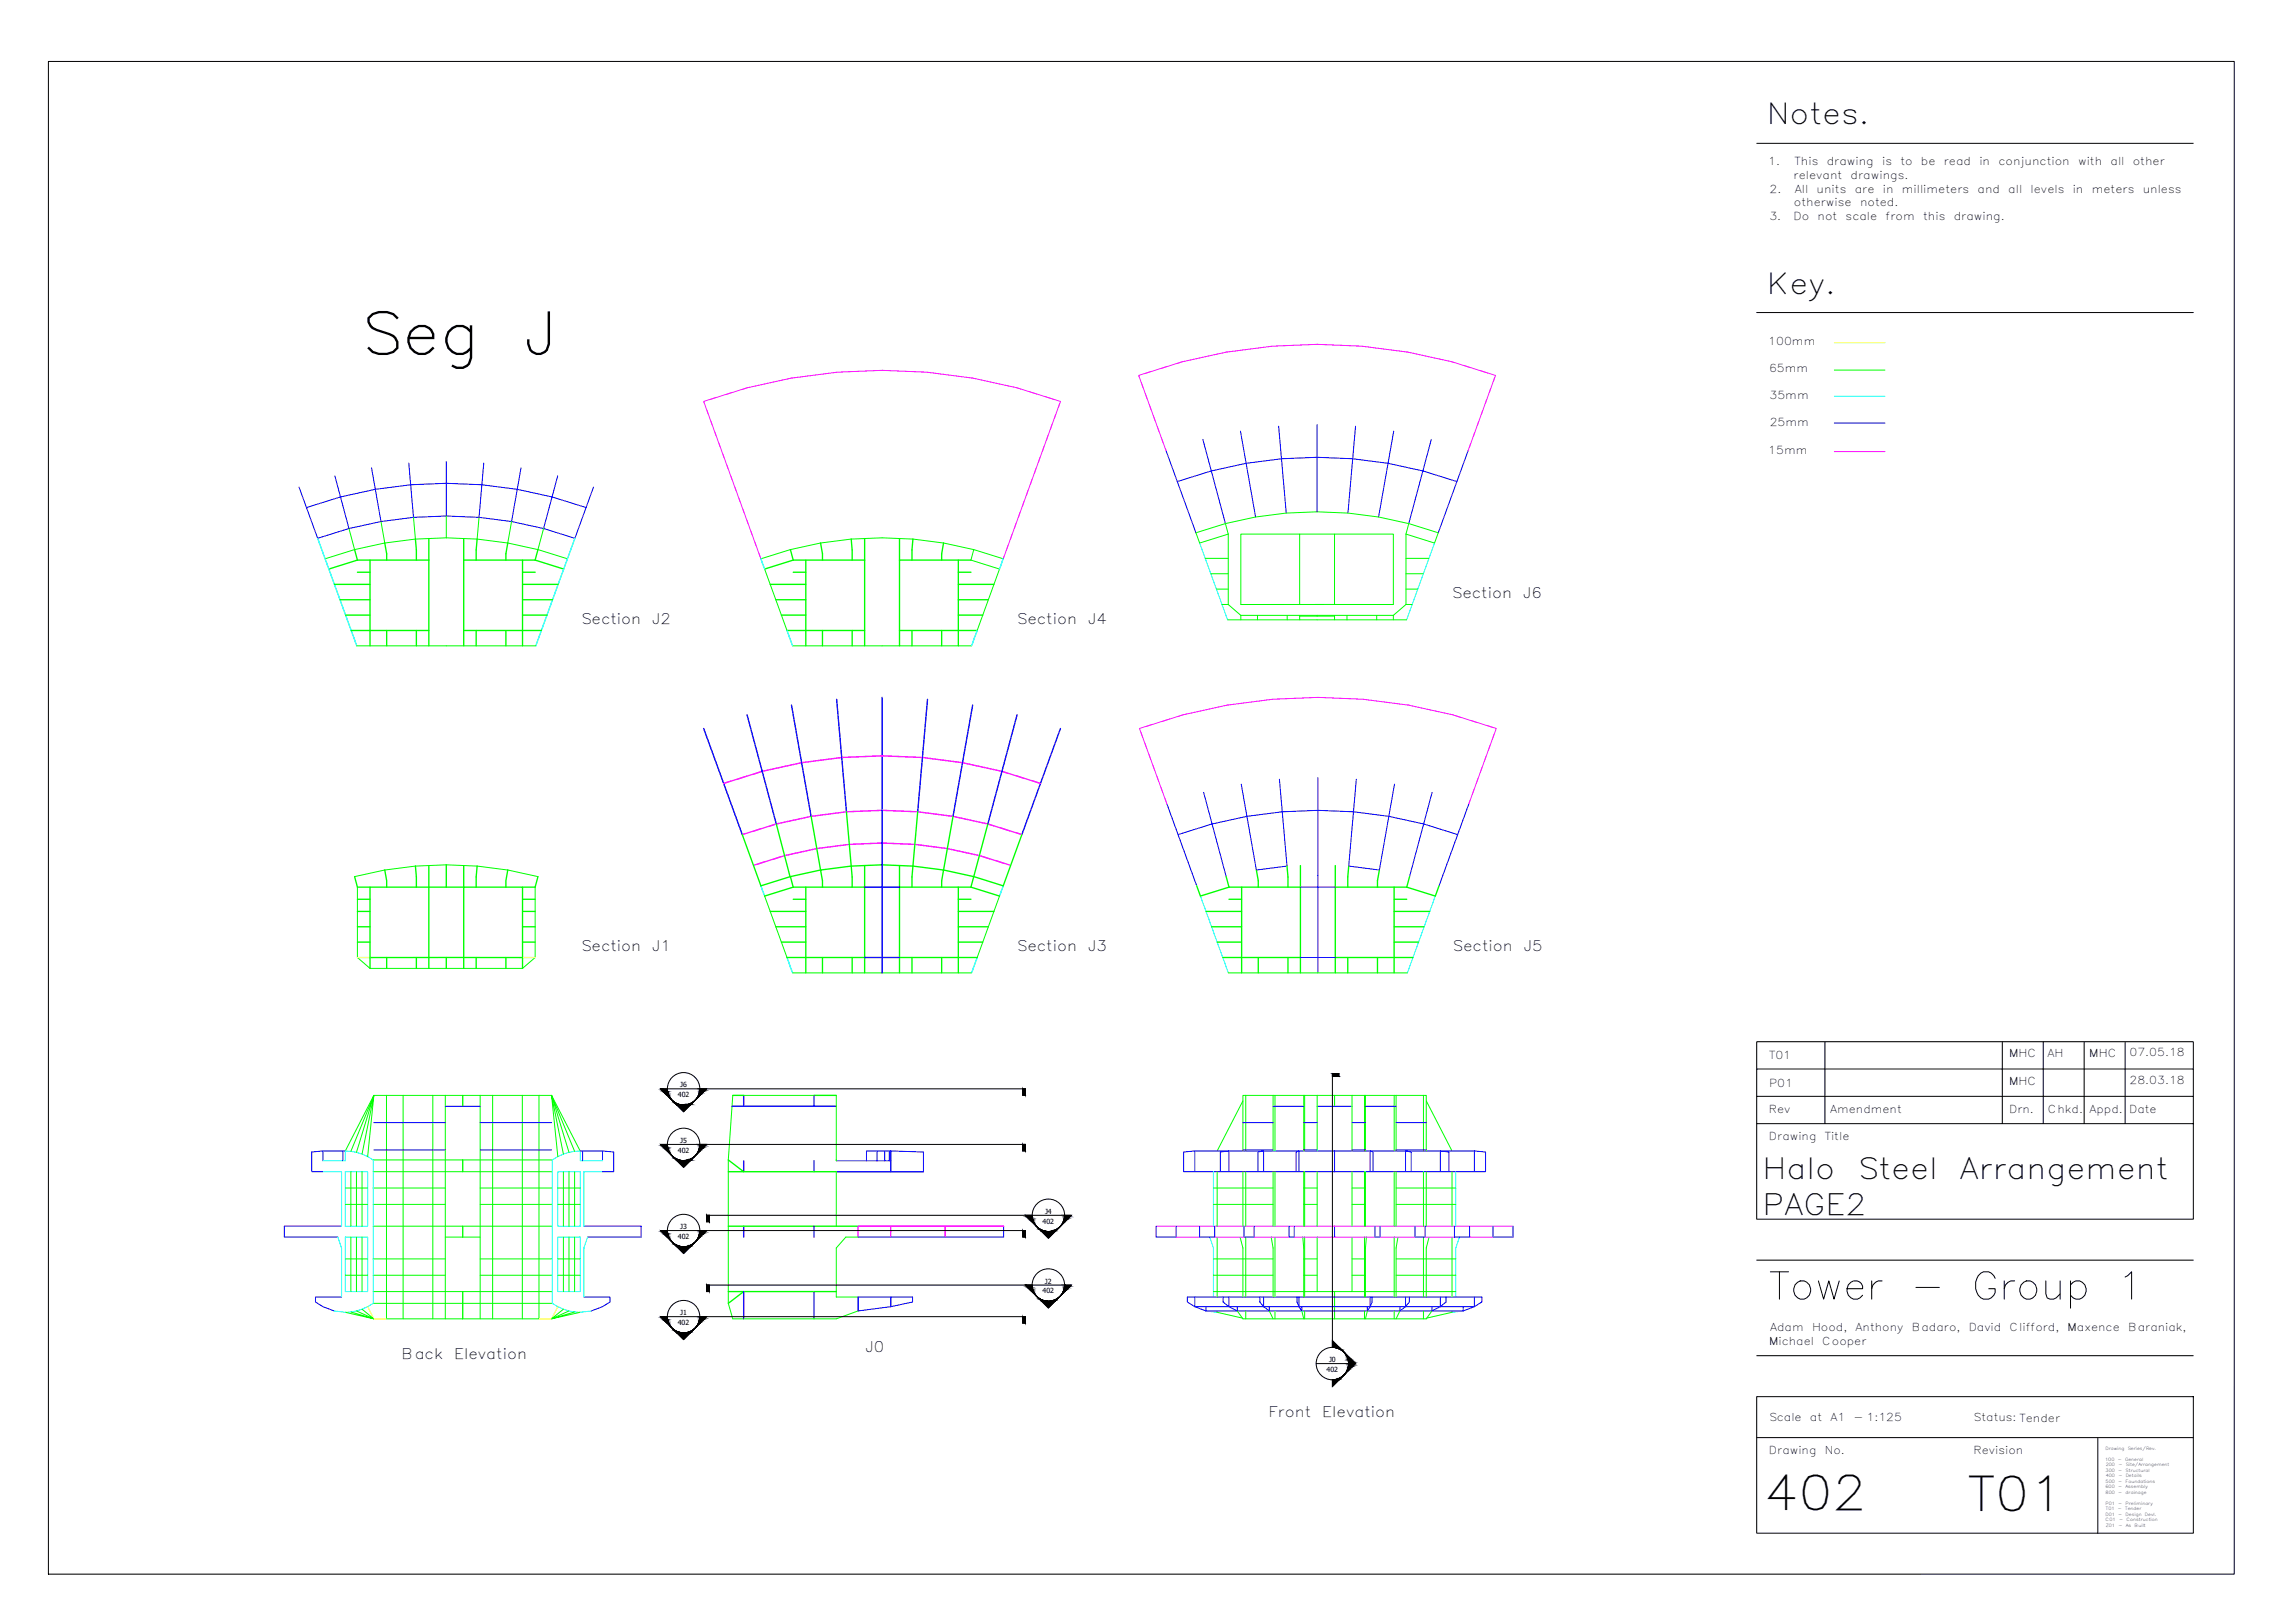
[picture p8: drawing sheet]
<svg xmlns="http://www.w3.org/2000/svg" width="841mm" height="594mm" viewBox="0 0 841 594" stroke-linecap="round" stroke-linejoin="round" font-family="sans-serif">
<defs><g id="words">
<g font-size="21.5">
<text x="131.9" y="129.9">Seg</text>
<text x="191.9" y="129.9">J</text>
</g>
<text font-size="19.4" x="647.7" y="480.5">Tower - Group 1</text>
<g font-size="17.5">
<text x="646.5" y="553.2">402</text>
<text x="721.1" y="553.4">T01</text>
</g>
<g font-size="10.8">
<text x="645.9" y="431.7">Halo</text>
<text x="680.6" y="431.7">Steel</text>
<text x="718.2" y="431.7">Arrangement</text>
<text x="645.9" y="445">PAGE2</text>
</g>
<g font-size="10.7">
<text x="647.4" y="45.5">Notes.</text>
<text x="647.4" y="107.5">Key.</text>
</g>
<g font-size="5.4">
<text x="532.1" y="219.1">Section</text>
<text x="558.1" y="219.1">J6</text>
<text x="212.9" y="228.7">Section</text>
<text x="239" y="228.7">J2</text>
<text x="372.6" y="228.7">Section</text>
<text x="398.7" y="228.7">J4</text>
<text x="212.9" y="348.4">Section</text>
<text x="239" y="348.4">J1</text>
<text x="372.6" y="348.4">Section</text>
<text x="398.7" y="348.4">J3</text>
<text x="532.3" y="348.4">Section</text>
<text x="558.4" y="348.4">J5</text>
<text x="147.2" y="497.9">Back</text>
<text x="166.4" y="497.9">Elevation</text>
<text x="317.2" y="495.1">J0</text>
<text x="464.9" y="518.8">Front</text>
<text x="484.6" y="518.8">Elevation</text>
</g>
<g font-size="4">
<text x="648" y="60.5">1.</text>
<text x="657.2" y="65.6">relevant</text>
<text x="657.6" y="60.5">This</text>
<text x="669.4" y="60.5">drawing</text>
<text x="678.2" y="65.6">drawings.</text>
<text x="689.7" y="60.5">is</text>
<text x="696.4" y="60.5">to</text>
<text x="703.9" y="60.5">be</text>
<text x="712.3" y="60.5">read</text>
<text x="725.4" y="60.5">in</text>
<text x="732.3" y="60.5">conjunction</text>
<text x="761.5" y="60.5">with</text>
<text x="773.4" y="60.5">all</text>
<text x="781.6" y="60.5">other</text>
<text x="648.5" y="70.6">2.</text>
<text x="657.7" y="70.6">All</text>
<text x="665.7" y="70.6">units</text>
<text x="679.7" y="70.6">are</text>
<text x="689.9" y="70.6">in</text>
<text x="696.9" y="70.6">millimeters</text>
<text x="724.7" y="70.6">and</text>
<text x="736" y="70.6">all</text>
<text x="744.1" y="70.6">levels</text>
<text x="759.6" y="70.6">in</text>
<text x="766.5" y="70.6">meters</text>
<text x="785.2" y="70.6">unless</text>
<text x="657.4" y="75.6">otherwise</text>
<text x="681.6" y="75.6">noted.</text>
<text x="648.4" y="80.7">3.</text>
<text x="657.2" y="80.7">Do</text>
<text x="666.1" y="80.7">not</text>
<text x="676.3" y="80.7">scale</text>
<text x="691" y="80.7">from</text>
<text x="704.8" y="80.7">this</text>
<text x="716" y="80.7">drawing.</text>
<text x="648" y="126.2">100mm</text>
<text x="648.3" y="136.2">65mm</text>
<text x="648.5" y="146.2">35mm</text>
<text x="648.5" y="156.2">25mm</text>
<text x="648" y="166.2">15mm</text>
<text x="648.3" y="388">T01</text>
<text x="736.2" y="387.3">MHC</text>
<text x="750.3" y="387.2">AH</text>
<text x="765.6" y="387">MHC</text>
<text x="780.4" y="386.9">07.05.18</text>
<text x="648.3" y="398">P01</text>
<text x="736.2" y="397.3">MHC</text>
<text x="780.4" y="396.9">28.03.18</text>
<text x="648.3" y="407.6">Rev</text>
<text x="670.7" y="407.6">Amendment</text>
<text x="736.3" y="407.6">Drn.</text>
<text x="750.4" y="407.6">Chkd.</text>
<text x="765.7" y="407.6">Appd.</text>
<text x="780.3" y="407.6">Date</text>
<text x="648.3" y="417.6">Drawing</text>
<text x="668.7" y="417.6">Title</text>
<text x="648.7" y="487.6">Adam</text>
<text x="664" y="487.6">Hood,</text>
<text x="680" y="487.6">Anthony</text>
<text x="700.6" y="487.6">Badaro,</text>
<text x="721.4" y="487.6">David</text>
<text x="736.4" y="487.6">Clifford,</text>
<text x="757.7" y="487.6">Maxence</text>
<text x="779.8" y="487.6">Baraniak,</text>
<text x="648.3" y="492.6">Michael</text>
<text x="667.8" y="492.6">Cooper</text>
<text x="648.3" y="520.5">Scale</text>
<text x="663.3" y="520.5">at</text>
<text x="670.7" y="520.5">A1</text>
<text x="679.2" y="520.5">- 1:125</text>
<text x="723.3" y="520.5">Status: Tender</text>
<text x="648.3" y="532.6">Drawing</text>
<text x="668.7" y="532.6">No.</text>
<text x="723.3" y="532.6">Revision</text>
</g>
<g font-size="2.6">
<text x="248.4" y="401.9">402</text>
<text x="249.3" y="398.3">J6</text>
<text x="249.3" y="418.6">J5</text>
<text x="248.4" y="422.2">402</text>
<text x="382.1" y="448.2">402</text>
<text x="383" y="444.6">J4</text>
<text x="248.4" y="453.8">402</text>
<text x="249.3" y="450.2">J3</text>
<text x="382.1" y="473.7">402</text>
<text x="382.9" y="470.1">J2</text>
<text x="248.4" y="485.3">402</text>
<text x="249.3" y="481.7">J1</text>
<text x="486.2" y="502.5">402</text>
<text x="487" y="498.9">J0</text>
</g>
<g font-size="1.6">
<text x="771.6" y="530.9">Drawing</text>
<text x="779.7" y="530.9">Series/Rev.</text>
<text x="771.5" y="534.9">100</text>
<text x="771.6" y="539.1">300</text>
<text x="771.7" y="537.1">200</text>
<text x="776.1" y="534.9">-</text>
<text x="776.3" y="539.1">-</text>
<text x="776.3" y="537.1">-</text>
<text x="778.8" y="534.9">General</text>
<text x="779" y="539.1">Structural</text>
<text x="779" y="537.1">Site/Arrangement</text>
<text x="771.6" y="545.2">600</text>
<text x="771.6" y="543.2">500</text>
<text x="771.6" y="541.1">400</text>
<text x="776.2" y="545.2">-</text>
<text x="776.3" y="543.2">-</text>
<text x="776.3" y="541.1">-</text>
<text x="778.9" y="545.2">Assembly</text>
<text x="779" y="543.2">Foundations</text>
<text x="779" y="541.1">Details</text>
<text x="771.6" y="551.2">P01</text>
<text x="771.6" y="547.2">800</text>
<text x="776.3" y="551.2">-</text>
<text x="776.3" y="547.2">-</text>
<text x="779" y="551.2">Preliminary</text>
<text x="779" y="547.2">drainage</text>
<text x="771.6" y="555.2">D01</text>
<text x="771.6" y="557.2">C01</text>
<text x="771.7" y="553.2">T01</text>
<text x="776.1" y="553.2">-</text>
<text x="776.3" y="555.2">-</text>
<text x="776.6" y="557.2">-</text>
<text x="778.8" y="553.2">Tender</text>
<text x="779" y="555.2">Design</text>
<text x="779.2" y="557.2">Construction</text>
<text x="786" y="555.2">Devl.</text>
<text x="771.6" y="559.2">Z01</text>
<text x="776.3" y="559.2">-</text>
<text x="779" y="559.2">As</text>
<text x="782.2" y="559.2">Built</text>
</g>
</g></defs>
<!-- layer: 40mmSteel -->
<g fill="none" stroke="#0f0" stroke-width=".37">
<path d="M672.2 135.5h18.6M127.9 193.6l2 7.7M139.6 191l1.4 7.9M141 198.9l-11.1 2.4M151.5 189.5l.7 7.9M152.2 197.4l-11.2 1.5M163.5 197l-11.3 .4M163.5 197l11.3 .4M163.5 189v8M174.8 197.4l11.3 1.5M175.5 189.5l-.7 7.9M186.1 198.9l11 2.4"/>
<path d="M187.5 191l-1.4 7.9M199.2 193.6l-2.1 7.7M449.1 191.8a132.9 132.9 0 0 1 67.2 0M449.1 191.8l-10.8 3.3 1.3 3.8 10.5-3.3M449.1 191.8l1 3.8M450.1 195.6v25.8l4.6 4M476.3 195.6h12.7M515.2 195.6v25.8l-4.6 4M516.3 191.8l10.8 3.3-1.4 3.8-10.5-3.3M516.3 191.8l-1.1 3.8M129.9 201.3l-10.8 3.4M197.1 201.3l10.8 3.4"/>
<path d="M278.8 204.7a132 132 0 0 1 78-3.4l-1 3.9 10.5 3.2-8.2 22.5M280.2 208.4l8.2 22.5M356.8 201.3l10.8 3.4M441.7 204.5h8.4M443.7 210.1h6.4M445.8 215.8h4.3M515.2 215.8h4.4M515.2 210.1h6.4M515.2 204.5h8.5M130.7 236.5h65.6M290.4 236.5h65.6M449.9 227h65.6"/>
<path d="M450.1 221.4h-2.3M454.7 225.4h55.9M454.7 225.4v1.6M460.8 225.4v1.6M471.7 225.4v1.6M476.3 221.4v-25.8h-21.6v25.8h55.9v-25.8h-21.6v25.8M476.3 225.4v1.6M476.3 225.7h12.7M482.7 225.4v.3M489 225.4v1.6M493.6 225.4v1.6M504.5 225.4v1.6"/>
<path d="M510.6 225.4v1.6M515.2 221.4h2.3M152.2 317.2l11.3-.4 11.3 .4M152.2 317.2l-11.2 1.5-11.1 2.4M174.8 317.2l11.3 1.5 11 2.4M131 324.9v25.8l4.6 4h55.9l4.6-4v-25.8M280.2 328.2l8.2 22.5M366.3 328.2l-8.2 22.5M290.4 356.3h65.6M450.1 356.3h65.6M141.6 401.2v81.8h28M147.7 401.2v81.8"/>
<path d="M158.6 401.2v81.8M163.2 401.2v81.8M169.6 401.2v4M176 401.2v81.8M180.5 401.2v81.8M191.4 401.2v81.8M197.5 401.2v81.8h-27.9M268.5 401.2l-1.6 23.6v52.6l1.6 5.6h38l7.9-2.8M272.5 401.2h25.8M306.5 401.2v24M455.5 403.2l-9.5 18.4M456.5 401.2h-1v20.4"/>
<path d="M456.5 401.2h65.1M456.5 401.2v20.4M466.5 401.2v20.4M467.2 401.2v20.4M477.8 401.2v20.4M478.1 401.2v20.4M482.7 401.2v20.4M489.1 401.2v4M495.5 401.2v20.4M500 401.2v20.4M500.4 401.2v20.4M510.9 401.2v20.4"/>
<path d="M511.6 401.2v20.4M521.6 401.2h1.1v20.4M521.6 401.2v20.4M522.7 403.2l9.4 18.4M126.5 421.6l10.5-20.4h65.1l10.5 20.4M126.5 435.1h8.2M128.6 421.7l8.4-20.5-6.4 20.9M128.6 429.2v19.9M130.6 429.2v19.9M132.7 422.7l4.3-21.5-2.3 22.4M132.7 429.2v19.9M136.8 435.1h26.4"/>
<path d="M136.8 429.2h65.6M136.8 424.8h65.6M169.6 424.8v4.4M176 435.1h26.4M204.4 435.1h8.2M206.5 422.7l-4.4-21.5 2.3 22.4M206.5 429.2v19.9M208.5 429.2v19.9M210.6 421.7l-8.5-20.5 6.4 20.9M210.6 429.2v19.9M306.5 425.2h.1M306.5 429.2v19.9"/>
<path d="M444.7 435.1h21.8M446 429.2v19.9M455.5 429.2v19.9M456.5 429.2v19.9M466.5 429.2v19.9M467.2 429.2v19.9M477.8 435.1h4.9M477.8 429.2v19.9M478.1 429.2v19.9M482.7 429.2v19.9M495.5 435.1h4.9M495.5 429.2v19.9"/>
<path d="M500 429.2v19.9M500.4 429.2v19.9M510.9 429.2v19.9M511.6 435.1h21.9M511.6 429.2v19.9M521.6 429.2v19.9M522.7 429.2v19.9M532.1 429.2v19.9M126.5 441.1h8.2M128.6 453.1v20M130.6 453.1v20M132.7 453.1v20"/>
<path d="M136.8 449.1h65.6M136.8 441.1h26.4M163.2 453.1h12.8M169.6 449.1v4M176 441.1h26.4M204.4 441.1h8.2M206.5 453.1v20M208.5 453.1v20M210.6 453.1v20M314.4 453.1h-4.4l-3.5 4v18h7.9M444.7 441.1h21.8M446 453.1v22"/>
<path d="M454.4 453.1l1.1 4v18M456.5 453.1v22M465.8 453.1l.7 4v18M467.2 453.1v22M477.4 453.1l.4 4v18M477.8 441.1h4.9M478.1 453.1v22M482.7 453.1v20h6.4M495.5 453.1v20h-6.4M495.5 441.1h4.9M500 453.1v22M500.7 453.1l-.3 4v18"/>
<path d="M510.9 453.1v22M511.6 441.1h21.9M512.3 453.1l-.7 4v18M521.6 453.1v22M523.7 453.1l-1 4v18M532.1 453.1v22M126.5 461.1h8.2M126.5 467.1h8.2M132.7 479.5l4.3 3.5-6.4-2.8M136.8 473.1h65.6M136.8 461.1h26.4M136.8 467.1h26.4"/>
<path d="M136.8 477.4h65.6M169.6 473.1v9.9M176 461.1h26.4M176 467.1h26.4M204.4 461.1h8.2M204.4 467.1h8.2M206.5 479.5l-4.4 3.5 6.4-2.8M444.7 473.1h38M444.7 461.1h21.8M444.7 467.1h21.8M477.8 461.1h4.9M477.8 467.1h4.9"/>
<path d="M489.1 473.1v9.9M495.5 473.1h38M495.5 461.1h4.9M495.5 467.1h4.9M511.6 461.1h21.9M511.6 467.1h21.9M128.6 480.5l8.4 2.5-10.5-2.4M210.6 480.5l-8.5 2.5 10.5-2.4M446 480.2v.4l9.3 2.2M453.4 480.2l2.1 2.8h67.2l2-2.8M456.5 480.2v2.8M465.1 480.2l1.4 2.8"/>
<path d="M467.2 480.2v2.8M477.1 480.2l.7 2.8M478.1 480.2v2.8M500 480.2v2.8M501.1 480.2l-.7 2.8M510.9 480.2v2.8M513 480.2l-1.4 2.8M521.6 480.2v2.8M532.1 480.2v.4l-9.2 2.2"/>
</g>
<!-- layer: 15mmSteel -->
<g fill="none" stroke="#00f" stroke-width=".37">
<path d="M454.6 157.9l5.5 31.5M468.6 156.1l2.7 31.8M482.7 155.5v32M496.7 156.1l-2.7 31.8M510.7 157.9l-5.5 31.5M672.2 155h18.6M109.6 178.4l6.8 18.8 11.5-3.6M122.7 174.3l5.2 19.3M136.2 171.4l3.4 19.6M149.8 169.6l1.7 19.9M163.5 169v20M177.3 169.6l-1.8 19.9"/>
<path d="M190.9 171.4l-3.4 19.6M204.4 174.3l-5.2 19.3M217.5 178.4l-6.8 18.8-11.5-3.6M427.3 165.1l11 30M440.8 160.9l8.3 30.9M456.6 169.7l-12.7 2.8-12.5 3.9M456.7 169.7a151.8 151.8 0 0 1 77.2 6.7M524.5 160.9l-8.2 30.9M538 165.1l-10.9 30M112.3 185.9a152 152 0 0 1 102.5 0M139.6 191l-11.7 2.6M151.5 189.5l-11.9 1.5"/>
<path d="M163.5 189l-12 .5M163.5 189l12 .5M175.5 189.5l12 1.5M187.5 191l11.7 2.6M427.6 294.4l10.9 30M441.1 290.2l8.2 30.9M468.9 285.4l2.7 31.8-11.2 1.5-5.5-31.5M482.9 284.8v71.5M497 285.4l-2.7 31.8 11.2 1.5 5.5-31.5M524.8 290.2l-8.3 30.9M538.3 294.4l-11 30M431.7 305.7a152 152 0 0 1 102.5 0"/>
<path d="M476.6 324.9h12.7M476.6 350.7h12.7M137 411.2h26.2M163.2 405.2h12.8M176 411.2h26.1M455.5 411.2h11M466.5 405.2h11.3M477.8 411.2h4.9M482.7 405.2h12.8M495.5 411.2h4.9M500.4 405.2h11.2M511.6 411.2h11.1"/>
<path d="M118.3 425.2v-3.6l-4.1 .3v7.3h4.1M118.3 421.6h8.2M125.6 421.6v3.6M137 421.2h26.2M176 421.2h26.1M212.6 421.6h8.2M213.5 421.6v3.6M220.8 425.2v-3.6l4.1 .3v7.3h-4.1M306.5 425.2h19.9M321.4 421.6v3.6M324.2 421.6v3.6M325.9 421.6v3.6"/>
<path d="M338.4 421.9l-20.9-.3v3.6M338.4 422.1v7.1M437.8 421.6l-4.1 .3v7.3h55.4M437.8 421.6h102.5M437.8 421.6v7.6M447.2 429.2v-7.3l3.1-.3v7.6M455.5 421.2h11M461 429.2v-7.3l2.1-.3v7.6M475 429.2v-7.3l1-.3v7.6M477.8 421.2h4.9M489.1 421.6v7.6M495.5 421.2h4.9"/>
<path d="M502.1 429.2v-7.6l1.1 .3v7.3M511.6 421.2h11.1M515.1 429.2v-7.6l2.1 .3v7.3M527.8 429.2v-7.6l3.1 .3v7.3M540.3 421.6l4.1 .3v7.3h-55.3M540.3 421.6v7.6M125.2 449.1h-21v4h19.6M214 449.1h21v4h-19.7M367.8 449.1v4h-53.4M423.7 449.1v4h7.3v-4M439.6 449.1v4h5.5v-4M455.9 449.1v4h3.7v-4"/>
<path d="M472.4 449.1v4h1.9v-4M489.1 449.1v4M503.9 449.1v4h1.8v-4M518.5 449.1v4h3.8v-4M533 449.1v4h5.5v-4M547.1 449.1v4h7.4v-4M125.2 475.1h-9.6v1.8l2.7 1.7 4.1 1.6M214 475.1h9.5v1.8l-2.7 1.7-4.1 1.6M314.4 475.1h20v1.8l-8 1.7-12 1.6M437.8 475.1v3.5h102.5v-3.5M441.9 478.6v1.6M448.2 475.1v1.8l2.1 1.7 3.1 1.6v-1.6"/>
<path d="M450.3 475.1v3.5M461.7 475.1v1.8l1.4 1.7 2 1.6v-1.6M463.1 475.1v3.5M475.3 475.1v1.8l.7 1.7 1.1 1.6v-1.6M476 475.1v3.5M502.1 475.1v3.5M502.8 475.1v1.8l-1.7 3.3v-1.6M515.1 475.1v3.5M516.5 475.1v1.8l-1.4 1.7-2.1 1.6v-1.6M527.8 475.1v3.5M529.9 475.1v1.8l-2.1 1.7-3.1 1.6v-1.6M536.2 478.6v1.6"/>
<path d="M441.9 480.2l-4.1-1.6-2.7-1.7v-1.8h107.9v1.8l-2.7 1.7-4.1 1.6M441.9 480.2h94.3"/>
</g>
<!-- layer: 30mmSteel -->
<g fill="none" stroke="#0ff" stroke-width=".37">
<path d="M672.2 145.1h18.6M439.6 198.9l10.3 28.1M525.7 198.9l-10.2 28.1M439.9 328.2l10.2 28.1M526 328.2l-10.3 28.1M118.3 425.2h8.2v-3.6a17.9 17.9 0 0 1 10.3 3.2v52.6a17.7 17.7 0 0 1-14.4 2.8M118.3 429.2h6.9v19.9M126.5 429.2h8.2v19.9h-8.2zM204.4 429.2h8.2v19.9h-8.2zM220.8 425.2h-8.2v-3.6a18 18 0 0 0-10.2 3.2v52.6a17.7 17.7 0 0 0 14.3 2.8M220.8 429.2h-6.8v19.9M444.7 429.2v19.9"/>
<path d="M533.5 429.2v19.9M123.8 453.1l1.4 4v18M126.5 453.1h8.2v20h-8.2zM204.4 453.1h8.2v20h-8.2zM215.3 453.1l-1.3 4v18M443.3 453.1l1.4 4v18M534.8 453.1l-1.3 4v18M441.9 480.2l4.1 .4M536.2 480.2l-4.1 .4"/>
</g>
<!-- layer: 7.5mmSteel -->
<g fill="none" stroke="#f0f" stroke-width=".37">
<path d="M356.4 138.5a194.5 194.5 0 0 0-82.6 3.5M356.4 138.5l16.3 3.5M273.8 142.1l-15.9 4.9 20.9 57.7M372.7 142.1l15.9 4.9-21 57.7M427.3 165.1l-10-27.6a193.4 193.4 0 0 1 130.7 0l-10 27.6M672.2 165.4h18.6M427.6 294.4l-10-27.6a193.4 193.4 0 0 1 130.7 0l-10 27.6M423.7 449.1h130.8M431 453.1h8.6M445.1 453.1h10.8M459.6 453.1h12.8M474.3 453.1h29.6"/>
<path d="M505.7 453.1h12.8M522.3 453.1h10.7M538.5 453.1h8.6"/>
</g>
<!-- layer: 40mmSteelXsect -->
<g fill="none" stroke="#0f0" stroke-width=".5">
<path d="M141 198.9l.7 3.9v2.3M152.2 197.4l.4 7.7M157.2 197.2v39.3M169.9 197.2v39.3M174.8 197.4l-.3 7.7M186.1 198.9l-.7 3.9v2.3M300.7 198.9l.7 3.9v2.3M311.9 197.4l.4 7.7M316.9 197.2v39.3M329.6 197.2v39.3M334.5 197.4l-.3 7.7M345.8 198.9l-.7 3.9v2.3"/>
<path d="M122.5 214h13.1M124.6 219.7h11M129.9 201.3l1.1 3.9M131 205.1l-10.5 3.3M131 205.1h26.2M131 209.6h4.6M135.6 205.1v31.4M169.9 205.1h26.2l10.5 3.3M191.5 205.1v31.4M191.5 219.7h11M191.5 214h13M191.5 209.6h4.6"/>
<path d="M197.1 201.3l-1 3.9M282.2 214h13.1M284.3 219.7h11M289.6 201.3l1.1 3.9M290.7 205.1h26.2M290.7 209.6h4.6M290.7 205.1l-10.5 3.3M295.3 205.1v31.4M329.6 205.1h26.2M351.2 219.7h11M351.2 214h13M351.2 209.6h4.6"/>
<path d="M351.2 205.1v31.4M126.6 225.3h9M128.7 230.9h28.5M141.7 230.9v5.6M152.6 230.9v5.6M169.9 230.9h28.5M174.5 230.9v5.6M185.4 230.9v5.6M191.5 225.3h8.9M286.3 225.3h9M288.4 230.9h28.5M301.4 230.9v5.6"/>
<path d="M312.3 230.9v5.6M329.6 230.9h28.5M334.2 230.9v5.6M345.1 230.9v5.6M351.2 225.3h8.9M297.2 299l3.5 19.7-11.1 2.4 1.1 3.8M310.2 297.3l1.7 19.9-11.2 1.5 .7 3.9v2.3M336.3 297.3l-1.8 19.9 11.3 1.5-.7 3.9v2.3M349.3 299l-3.5 19.7 11 2.4-1 3.8M141 318.7l.7 3.9v2.3M152.2 317.2l.4 7.7M157.2 317v7.9h12.7v-7.9"/>
<path d="M163.5 316.8v8.1M174.8 317.2l-.3 7.7M186.1 318.7l-.7 3.9v2.3M272 305.7l6.8 18.7 10.8-3.3M284.5 301.8l5 19.3M316.9 317v39.3M329.6 317v39.3M362 301.8l-5.2 19.3M374.5 305.7l-6.9 18.8M460.4 318.7l.7 3.9v2.3M471.6 317.2l.4 7.7M476.6 317v39.3"/>
<path d="M489.3 317v39.3M494.3 317.2l-.4 7.7M505.5 318.7l-.7 3.9v2.3M129.9 321.1l1.1 3.8h4.6M131 339.4h4.6M131 333.8h4.6M131 329.4h4.6M191.5 339.4h4.6M191.5 333.8h4.6M191.5 329.4h4.6M197.1 321.1l-1 3.8h-4.6M282.2 333.8h13.1"/>
<path d="M284.3 339.4h11M290.7 329.4h4.6M290.7 324.9h26.2M290.7 324.9l-10.5 3.3M295.3 324.9v31.4M312.3 324.9l-.4-7.7 11.3-.4 11.3 .4-.3 7.7M329.6 324.9h26.2M351.2 339.4h11M351.2 333.8h13M351.2 329.4h4.6M351.2 324.9v31.4M355.8 324.9l10.5 3.3"/>
<path d="M356.8 321.1l10.8 3.3M438.5 324.4l1.4 3.8 10.5-3.3M441.9 333.8h13.1M444 339.4h11M449.3 321.1l1.1 3.8M450.4 329.4h4.6M450.4 324.9h26.2M455 324.9v31.4M489.3 324.9h26.2M510.9 339.4h11M510.9 333.8h13M510.9 329.4h4.6"/>
<path d="M510.9 324.9v31.4M516.5 321.1l-1 3.8M527.3 324.4l-1.3 3.8-10.5-3.3M131 345.1h4.6M135.6 350.7v-25.8h21.6v29.8M135.6 350.7h55.9M135.6 350.7v4M141.7 350.7v4M152.6 350.7v4M163.5 350.7v4M174.5 350.7v4M185.4 350.7v4"/>
<path d="M191.5 350.7v-25.8h-21.6v29.8M191.5 345.1h4.6M191.5 350.7v4M286.3 345.1h9M288.4 350.7h28.5M301.4 350.7v5.6M312.3 350.7v5.6M329.6 350.7h28.5M334.2 350.7v5.6M345.1 350.7v5.6M351.2 345.1h8.9M446 345.1h9"/>
<path d="M448.1 350.7h28.5M461.1 350.7v5.6M472 350.7v5.6M489.3 350.7h28.5M493.9 350.7v5.6M504.8 350.7v5.6M510.9 345.1h8.9M268.5 401.2h4M298.3 401.2h8.2M266.9 424.8l5.6 4.4h-5.6M272.5 429.2h34M266.9 449.1h47.5"/>
<path d="M266.9 473.1h39.6M272.5 473.1l-5.6 4.3"/>
</g>
<!-- layer: 15mmSteelXsect -->
<g fill="none" stroke="#00f" stroke-width=".5">
<path d="M290 258.3l7.2 40.7M306.6 256.1l3.6 41.2M323.2 255.4v100.9M339.9 256.1l-3.6 41.2M356.4 258.3l-7.1 40.7M257.9 266.8l14.1 38.9M273.8 261.8l10.7 40M372.7 261.8l-10.7 40M388.6 266.8l-14.1 38.9M316.9 324.9h12.7M316.9 350.7h12.7M272.5 401.2v4h-4.3"/>
<path d="M272.5 405.2h34M298.3 401.2v4M272.5 425.2v4M298.3 425.2v4M306.5 429.2h31.9M326.4 421.6v7.6M272.5 449.1v4M298.3 449.1v4M272.5 473.1v9.9M298.3 473.1v9.9M314.4 475.1v5.1M326.4 475.1v3.5"/>
</g>
<!-- layer: 7.5mmSteelXsect -->
<path d="M265.2 286.9a172 172 0 0 1 116.1 0M272 305.7a152 152 0 0 1 102.5 0M276.1 316.9a140 140 0 0 1 94.3 0M326.4 449.1v4M346.4 449.1v4M367.8 449.1h-53.4v4" fill="none" stroke="#f0f" stroke-width=".5"/>
<!-- layer: 70mmSteel -->
<path d="M672.2 125.5h18.6M134.7 478.6l2.3 4.4h4.6M204.4 478.6l-2.3 4.4h-4.6" fill="none" stroke="#ff0" stroke-width=".37"/>
<!-- layer: 70mmSteelXsect -->
<path d="M131 350.7h4.6M191.5 350.7h4.6" fill="none" stroke="#ff0" stroke-width=".5"/>
<!-- layer: 30mmSteelXsect -->
<path d="M116.4 197.2l14.3 39.3M210.7 197.2l-14.4 39.3M278.8 204.7l1.4 3.7M367.6 204.7l-1.3 3.7M288.4 230.9l2 5.6M358.1 230.9l-2.1 5.6M278.8 324.4l1.4 3.8M367.6 324.4l-1.3 3.8M288.4 350.7l2 5.6M358.1 350.7l-2.1 5.6" fill="none" stroke="#0ff" stroke-width=".5"/>
<!-- layer: Dim01 -->
<g fill="none" stroke="#000" stroke-width=".37">
<path d="M244.6 398.8a5.9 5.9 0 0 0 5.9 5.9 5.9 5.9 0 0 0 6-5.9M244.6 398.8h131.2M244.6 398.8h-2.5l8.4 8.4 8.4-8.4h-2.4M374.7 398.8h1.1v2.4h-1.1zM488.3 393.2v100.3a5.9 5.9 0 0 1 5.9 5.9 5.9 5.9 0 0 1-5.9 6v2.4l8.4-8.4-8.4-8.4M488.3 393.2h2.3v1.1h-2.3zM244.6 419.2a5.9 5.9 0 0 0 5.9 5.9 5.9 5.9 0 0 0 6-5.9M244.6 419.2h131.2M244.6 419.2h-2.5l8.4 8.4 8.4-8.4h-2.4M374.7 419.2h1.1v2.3h-1.1zM244.6 450.7a5.9 5.9 0 0 0 5.9 5.9 5.9 5.9 0 0 0 6-5.9M244.6 450.7h131.2"/>
<path d="M244.6 450.7h-2.5l8.4 8.4 8.4-8.4h-2.4M258.9 445.1h131.2M258.9 445.1h1.1v2.4h-1.1zM374.7 450.7h1.1v2.4h-1.1zM375.8 445.1h2.5a5.9 5.9 0 0 0 5.9 6 5.9 5.9 0 0 0 5.9-6h2.5l-8.4 8.4zM258.9 470.7h131.2M258.9 470.7h1.1v2.4h-1.1zM375.8 470.7h2.4a5.9 5.9 0 0 0 6 5.9 5.9 5.9 0 0 0 5.9-5.9h2.5l-8.4 8.4zM244.6 482.2h131.2M244.6 482.2h-2.5l8.4 8.5 8.4-8.5h-2.5M244.6 482.2a5.9 5.9 0 0 0 5.9 6 5.9 5.9 0 0 0 5.9-6M374.7 482.2h1.1v2.4h-1.1z"/>
<path d="M482.3 499.4h11.9"/>
<circle cx="250.5" cy="398.8" r="5.9"/>
<circle cx="250.5" cy="419.2" r="5.9"/>
<circle cx="250.5" cy="450.7" r="5.9"/>
<circle cx="384.2" cy="445.1" r="5.9"/>
<circle cx="384.2" cy="470.7" r="5.9"/>
<circle cx="250.5" cy="482.2" r="5.9"/>
<circle cx="488.3" cy="499.4" r="5.9"/>
</g>
<g fill="#000" stroke="#000" stroke-width=".37">
<path d="M248.1 404.7h4.9l-2.5 2.5zM248.1 425.1h4.9l-2.5 2.5zM248.1 456.6h4.9l-2.5 2.5zM381.7 451.1h5l-2.5 2.4zM381.7 476.6h4.9l-2.4 2.5zM248 488.2h5l-2.5 2.5zM488.3 491l2.4 2.5h-2.4zM488.8 505.4h1.9z"/>
<path d="M242.1 398.8l2.5 .5v-.5zM242.1 398.8l2.5 .5h-2z"/>
<path d="M242.6 399.3l2.1 .5-.1-.5zM242.6 399.3l2.1 .5h-1.6z"/>
<path d="M243.1 399.8l1.7 .5-.1-.5zM243.1 399.8l1.7 .5h-1.2z"/>
<path d="M256.4 399.8l1.1 .5 .4-.5zM256.4 399.8l1.1 .5h-1.2z"/>
<path d="M256.4 399.3l1.5 .5 .5-.5zM256.4 399.3l1.5 .5h-1.5z"/>
<path d="M256.5 398.8l1.9 .5 .5-.5zM256.5 398.8l1.9 .5h-2z"/>
<path d="M374.7 398.8l1.1 2.4v-2.4zM374.7 398.8l1.1 2.4h-1.1z"/>
<path d="M488.3 393.2l2.3 1.1v-1.1zM488.3 393.2l2.3 1.1h-2.3z"/>
<path d="M242.1 419.2l2.5 .5v-.5zM242.1 419.2l2.5 .5h-2z"/>
<path d="M242.6 419.7l2.1 .4-.1-.4zM242.6 419.7l2.1 .4h-1.6z"/>
<path d="M243.6 400.3l1.3 .4-.1-.4zM243.6 400.3l1.3 .4h-.8z"/>
<path d="M244.1 400.7l1 .5-.2-.5zM244.1 400.7l1 .5h-.6z"/>
<path d="M244.5 401.2l.8 .4-.2-.4zM244.5 401.2l.8 .4z"/>
<path d="M245 401.6l.5 .5-.2-.5zM245 401.6l.5 .5z"/>
<path d="M245.4 402.1l.4 .3zM245.4 402.1l.4 .3z"/>
<path d="M245.8 402.4l.3 .4zM245.8 402.4l.3 .4z"/>
<path d="M246.1 402.8l.4 .4zM246.1 402.8l.4 .4z"/>
<path d="M246.5 403.2l.4 .3zM246.5 403.2l.4 .3z"/>
<path d="M246.8 403.5l.5 .3zM246.8 403.5l.5 .3z"/>
<path d="M247.1 403.8l.6 .2zM247.1 403.8l.6 .2z"/>
<path d="M247.3 404l.8 .2zM247.3 404l.8 .2z"/>
<path d="M247.6 404.2l1 .2zM247.6 404.2l1 .2z"/>
<path d="M247.7 404.4l1.4 .2zM247.7 404.4l1.4 .2z"/>
<path d="M247.9 404.6l1.6 .1zM247.9 404.6l1.6 .1z"/>
<path d="M248 404.7h2zM248 404.7h2z"/>
<path d="M248 404.7h2.5zM248 404.7h2.5z"/>
<path d="M251 404.7h2zM250.5 404.7h2.5z"/>
<path d="M251.5 404.7h1.6zM251 404.7h2z"/>
<path d="M252 404.6h1.2zM251.5 404.7h1.6z"/>
<path d="M252.5 404.4h.8zM252 404.6h1.2z"/>
<path d="M252.9 404.2h.6zM252.5 404.4h.8z"/>
<path d="M253.4 404l.1 .2 .2-.2zM252.9 404.2l.5-.2 .1 .2z"/>
<path d="M253.8 403.8l-.1 .2zM253.4 404l.4-.2z"/>
<path d="M254.2 403.5l.4-.3zM254.2 403.5l.4-.3z"/>
<path d="M254.2 403.5l-.3 .3zM253.8 403.8l.4-.3z"/>
<path d="M255.2 402.4l-.3 .4zM255.2 402.4l-.3 .4z"/>
<path d="M254.9 402.8l-.3 .4zM254.6 403.2l.3-.4z"/>
<path d="M255.5 402.1l-.2 .3zM255.5 402.1l-.3 .3z"/>
<path d="M255.7 401.6v.5l.4-.5zM255.7 401.6l-.2 .5z"/>
<path d="M256 401.2l.1 .4 .4-.4zM256 401.2l.1 .4h-.4z"/>
<path d="M256.1 400.7l.4 .5 .5-.5zM256.1 400.7l.4 .5h-.5z"/>
<path d="M256.3 400.3l.7 .4 .5-.4zM256.3 400.3l.7 .4h-.9z"/>
<path d="M256.4 419.7l1.5 .4 .5-.4zM256.4 419.7l1.5 .4h-1.5z"/>
<path d="M256.5 419.2l1.9 .5 .5-.5zM256.5 419.2l1.9 .5h-2z"/>
<path d="M374.7 419.2l1.1 2.3v-2.3zM374.7 419.2l1.1 2.3h-1.1z"/>
<path d="M243.1 420.1l1.7 .5-.1-.5zM243.1 420.1l1.7 .5h-1.2z"/>
<path d="M243.6 420.6l1.3 .5-.1-.5zM243.6 420.6l1.3 .5h-.8z"/>
<path d="M244.1 421.1l1 .5-.2-.5zM244.1 421.1l1 .5h-.6z"/>
<path d="M244.5 421.6l.8 .4-.2-.4zM244.5 421.6l.8 .4z"/>
<path d="M245 422l.5 .4-.2-.4zM245 422l.5 .4z"/>
<path d="M245.4 422.4l.4 .4zM245.4 422.4l.4 .4z"/>
<path d="M245.8 422.8l.3 .4zM245.8 422.8l.3 .4z"/>
<path d="M246.1 423.2l.4 .3zM246.1 423.2l.4 .3z"/>
<path d="M246.5 423.5l.4 .3zM246.5 423.5l.4 .3z"/>
<path d="M246.8 423.8l.5 .3zM246.8 423.8l.5 .3z"/>
<path d="M247.1 424.1l.6 .3zM247.1 424.1l.6 .3z"/>
<path d="M247.3 424.4l.8 .2zM247.3 424.4l.8 .2z"/>
<path d="M247.6 424.6l1 .2zM247.6 424.6l1 .2z"/>
<path d="M247.7 424.8l1.4 .1zM247.7 424.8l1.4 .1z"/>
<path d="M247.9 424.9l1.6 .1zM247.9 424.9l1.6 .1z"/>
<path d="M248 425l2 .1zM248 425l2 .1z"/>
<path d="M248 425.1h2.5zM248 425.1h2.5z"/>
<path d="M251 425.1h2zM250.5 425.1h2.5z"/>
<path d="M251.5 425h1.6zM251 425.1h2z"/>
<path d="M252 424.9h1.2zM251.5 425h1.6z"/>
<path d="M252.5 424.8h.8zM252 424.9h1.2z"/>
<path d="M252.9 424.6h.6zM252.5 424.8h.8z"/>
<path d="M253.4 424.4l.1 .2 .2-.2zM252.9 424.6l.5-.2 .1 .2z"/>
<path d="M253.8 424.1l-.1 .3zM253.4 424.4l.4-.3z"/>
<path d="M254.2 423.8l.4-.3zM254.2 423.8l.4-.3z"/>
<path d="M254.2 423.8l-.3 .3zM253.8 424.1l.4-.3z"/>
<path d="M255.2 422.8l-.3 .4zM255.2 422.8l-.3 .4z"/>
<path d="M254.9 423.2l-.3 .3zM254.6 423.5l.3-.3z"/>
<path d="M255.5 422.4l-.2 .4zM255.5 422.4l-.3 .4z"/>
<path d="M255.7 422v.4l.4-.4zM255.7 422l-.2 .4z"/>
<path d="M256 421.6l.1 .4 .4-.4zM256 421.6l.1 .4h-.4z"/>
<path d="M256.1 421.1l.4 .5 .5-.5zM256.1 421.1l.4 .5h-.5z"/>
<path d="M256.3 420.6l.7 .5 .5-.5zM256.3 420.6l.7 .5h-.9z"/>
<path d="M256.4 420.1l1.1 .5 .4-.5zM256.4 420.1l1.1 .5h-1.2z"/>
<path d="M242.1 450.7l2.5 .5v-.5zM242.1 450.7l2.5 .5h-2z"/>
<path d="M242.6 451.2l2.1 .5-.1-.5zM242.6 451.2l2.1 .5h-1.6z"/>
<path d="M243.1 451.7l1.7 .5-.1-.5zM243.1 451.7l1.7 .5h-1.2z"/>
<path d="M243.6 452.2l1.3 .4-.1-.4zM243.6 452.2l1.3 .4h-.8z"/>
<path d="M244.1 452.6l1 .5-.2-.5zM244.1 452.6l1 .5h-.6z"/>
<path d="M244.5 453.1l.8 .4-.2-.4zM244.5 453.1l.8 .4z"/>
<path d="M245 453.5l.5 .5-.2-.5zM245 453.5l.5 .5z"/>
<path d="M245.4 454l.4 .4zM245.4 454l.4 .4z"/>
<path d="M245.8 454.4l.3 .3zM245.8 454.4l.3 .3z"/>
<path d="M246.1 454.7l.4 .4zM246.1 454.7l.4 .4z"/>
<path d="M246.5 455.1l.4 .3zM246.5 455.1l.4 .3z"/>
<path d="M246.8 455.4l.5 .3zM246.8 455.4l.5 .3z"/>
<path d="M247.1 455.7l.6 .2zM247.1 455.7l.6 .2z"/>
<path d="M247.3 455.9l.8 .2zM247.3 455.9l.8 .2z"/>
<path d="M247.6 456.1l1 .2zM247.6 456.1l1 .2z"/>
<path d="M247.7 456.3l1.4 .2zM247.7 456.3l1.4 .2z"/>
<path d="M247.9 456.5l1.6 .1zM247.9 456.5l1.6 .1z"/>
<path d="M248 456.6h2zM248 456.6h2z"/>
<path d="M248 456.6h2.5zM248 456.6h2.5z"/>
<path d="M251 456.6h2zM250.5 456.6h2.5z"/>
<path d="M251.5 456.6h1.6zM251 456.6h2z"/>
<path d="M252 456.5h1.2zM251.5 456.6h1.6z"/>
<path d="M252.5 456.3h.8zM252 456.5h1.2z"/>
<path d="M252.9 456.1h.6zM252.5 456.3h.8z"/>
<path d="M253.4 455.9l.1 .2 .2-.2zM252.9 456.1l.5-.2 .1 .2z"/>
<path d="M253.8 455.7l-.1 .2zM253.4 455.9l.4-.2z"/>
<path d="M254.2 455.4l.4-.3zM254.2 455.4l.4-.3z"/>
<path d="M254.2 455.4l-.3 .3zM253.8 455.7l.4-.3z"/>
<path d="M255.2 454.4l-.3 .3zM255.2 454.4l-.3 .3z"/>
<path d="M254.9 454.7l-.3 .4zM254.6 455.1l.3-.4z"/>
<path d="M255.5 454l-.2 .4zM255.5 454l-.3 .4z"/>
<path d="M255.7 453.5v.5l.4-.5zM255.7 453.5l-.2 .5z"/>
<path d="M256 453.1l.1 .4 .4-.4zM256 453.1l.1 .4h-.4z"/>
<path d="M256.1 452.6l.4 .5 .5-.5zM256.1 452.6l.4 .5h-.5z"/>
<path d="M256.3 452.2l.7 .4 .5-.4zM256.3 452.2l.7 .4h-.9z"/>
<path d="M256.4 451.7l1.1 .5 .4-.5zM256.4 451.7l1.1 .5h-1.2z"/>
<path d="M256.4 451.2l1.5 .5 .5-.5zM256.4 451.2l1.5 .5h-1.5z"/>
<path d="M256.5 450.7l1.9 .5 .5-.5zM256.5 450.7l1.9 .5h-2z"/>
<path d="M258.9 445.1l1.1 2.4v-2.4zM258.9 445.1l1.1 2.4h-1.1z"/>
<path d="M374.7 450.7l1.1 2.4v-2.4zM374.7 450.7l1.1 2.4h-1.1z"/>
<path d="M375.8 445.1l2.5 .5v-.5zM375.8 445.1l2.5 .5h-2z"/>
<path d="M376.3 445.6l2 .5v-.5zM376.3 445.6l2 .5h-1.5z"/>
<path d="M376.8 446.1l1.6 .5-.1-.5zM376.8 446.1l1.6 .5h-1.1z"/>
<path d="M377.3 446.6l1.3 .4-.2-.4zM377.3 446.6l1.3 .4h-.9z"/>
<path d="M377.7 447l1.1 .5-.2-.5zM377.7 447l1.1 .5h-.6z"/>
<path d="M378.2 447.5l.8 .4-.2-.4zM378.2 447.5l.8 .4z"/>
<path d="M378.6 447.9l.6 .5-.2-.5zM378.6 447.9l.6 .5z"/>
<path d="M379.1 448.4l.4 .4zM379.1 448.4l.4 .4z"/>
<path d="M379.4 448.8l.4 .3zM379.4 448.8l.4 .3z"/>
<path d="M379.8 449.1l.4 .4zM379.8 449.1l.4 .4z"/>
<path d="M380.2 449.5l.4 .3zM380.2 449.5l.4 .3z"/>
<path d="M380.5 449.8l.5 .3zM380.5 449.8l.5 .3z"/>
<path d="M380.8 450.1l.6 .2zM380.8 450.1l.6 .2z"/>
<path d="M381 450.3l.8 .3zM381 450.3l.8 .3z"/>
<path d="M381.2 450.6l1.1 .1zM381.2 450.6l1.1 .1z"/>
<path d="M381.4 450.7l1.3 .2zM381.4 450.7l1.3 .2z"/>
<path d="M381.6 450.9l1.6 .1zM381.6 450.9l1.6 .1z"/>
<path d="M381.7 451h2zM381.7 451h2z"/>
<path d="M381.7 451l2.5 .1zM381.7 451l2.5 .1z"/>
<path d="M384.7 451h2zM384.2 451.1h2.5z"/>
<path d="M385.2 451h1.5zM384.7 451h2z"/>
<path d="M385.7 450.9h1.1zM385.2 451h1.5z"/>
<path d="M386.1 450.7h.9zM385.7 450.9h1.1z"/>
<path d="M386.6 450.6h.6zM386.1 450.7h.9z"/>
<path d="M387 450.3l.2 .3 .2-.3zM386.6 450.6l.4-.3 .2 .3z"/>
<path d="M387.5 450.1l-.1 .2zM387 450.3l.5-.2z"/>
<path d="M387.8 449.8l-.2 .3zM387.5 450.1l.3-.3z"/>
<path d="M388.6 449.1l-.4 .4zM388.6 449.1l-.4 .4z"/>
<path d="M388.2 449.5l-.3 .3zM387.8 449.8l.4-.3z"/>
<path d="M388.9 448.8l-.3 .3zM388.9 448.8l-.3 .3z"/>
<path d="M389.2 448.4l-.2 .4zM389.2 448.4l-.3 .4z"/>
<path d="M389.4 447.9v.5l.4-.5zM389.4 447.9l-.2 .5z"/>
<path d="M389.6 447.5l.2 .4 .4-.4zM389.6 447.5l.2 .4h-.4z"/>
<path d="M389.8 447l.4 .5 .5-.5zM389.8 447l.4 .5h-.6z"/>
<path d="M390 446.6l.7 .4 .4-.4zM390 446.6l.7 .4h-.9z"/>
<path d="M390.1 446.1l1 .5 .5-.5zM390.1 446.1l1 .5h-1.1z"/>
<path d="M390.1 445.6l1.5 .5 .5-.5zM390.1 445.6l1.5 .5h-1.5z"/>
<path d="M390.1 445.1l2 .5 .5-.5zM390.1 445.1l2 .5h-2z"/>
<path d="M258.9 470.7l1.1 2.4v-2.4zM258.9 470.7l1.1 2.4h-1.1z"/>
<path d="M375.8 470.7l2.5 .5-.1-.5zM375.8 470.7l2.5 .5h-2z"/>
<path d="M376.3 471.2l2 .4v-.4zM376.3 471.2l2 .4h-1.5z"/>
<path d="M376.8 471.6l1.6 .5-.1-.5zM376.8 471.6l1.6 .5h-1.2z"/>
<path d="M377.2 472.1l1.4 .5-.2-.5zM377.2 472.1l1.4 .5h-.9z"/>
<path d="M377.7 472.6l1 .5-.1-.5zM377.7 472.6l1 .5h-.5z"/>
<path d="M378.2 473.1l.8 .4-.3-.4zM378.2 473.1l.8 .4z"/>
<path d="M378.6 473.5l.6 .4-.2-.4zM378.6 473.5l.6 .4z"/>
<path d="M379 473.9l.5 .4zM379 473.9l.5 .4z"/>
<path d="M379.4 474.3l.4 .4zM379.4 474.3l.4 .4z"/>
<path d="M379.8 474.7l.4 .3zM379.8 474.7l.4 .3z"/>
<path d="M380.2 475l.3 .4zM380.2 475l.3 .4z"/>
<path d="M380.5 475.4l.4 .2zM380.5 475.4l.4 .2z"/>
<path d="M380.8 475.6l.5 .3zM380.8 475.6l.5 .3z"/>
<path d="M381 475.9l.8 .2zM381 475.9l.8 .2z"/>
<path d="M381.2 476.1l1 .2zM381.2 476.1l1 .2z"/>
<path d="M381.4 476.3l1.3 .1zM381.4 476.3l1.3 .1z"/>
<path d="M381.5 476.4l1.7 .1zM381.5 476.4l1.7 .1z"/>
<path d="M381.6 476.5l2.1 .1zM381.6 476.5l2.1 .1z"/>
<path d="M381.7 476.6h2.5zM381.7 476.6h2.5z"/>
<path d="M384.7 476.6h2zM384.2 476.6h2.4z"/>
<path d="M385.2 476.5h1.5zM384.7 476.6h2z"/>
<path d="M385.6 476.4h1.2zM385.2 476.5h1.5z"/>
<path d="M386.1 476.3h.9zM385.6 476.4h1.2z"/>
<path d="M386.6 476.1h.5zM386.1 476.3h.9z"/>
<path d="M387 475.9l.1 .2 .3-.2zM386.6 476.1l.4-.2 .1 .2z"/>
<path d="M387.4 475.6v.3zM387 475.9l.4-.3z"/>
<path d="M387.8 475.4l-.2 .2zM387.4 475.6l.4-.2z"/>
<path d="M388.6 474.7l-.4 .3zM388.6 474.7l-.4 .3z"/>
<path d="M388.2 475l-.3 .4zM387.8 475.4l.4-.4z"/>
<path d="M388.9 474.3l-.3 .4zM388.9 474.3l-.3 .4z"/>
<path d="M389.2 473.9l-.3 .4zM389.2 473.9l-.3 .4z"/>
<path d="M389.4 473.5l-.1 .4 .5-.4zM389.4 473.5l-.2 .4z"/>
<path d="M389.6 473.1l.2 .4 .4-.4zM389.6 473.1l.2 .4h-.4z"/>
<path d="M389.8 472.6l.4 .5 .5-.5zM389.8 472.6l.4 .5h-.6z"/>
<path d="M389.9 472.1l.8 .5 .4-.5zM389.9 472.1l.8 .5h-.9z"/>
<path d="M390 471.6l1.1 .5 .5-.5zM390 471.6l1.1 .5h-1.2z"/>
<path d="M390.1 471.2l1.5 .4 .5-.4zM390.1 471.2l1.5 .4h-1.6z"/>
<path d="M390.1 470.7l2 .5 .5-.5zM390.1 470.7l2 .5h-2z"/>
<path d="M242.1 482.2l2.5 .5v-.5zM242.1 482.2l2.5 .5h-2z"/>
<path d="M242.6 482.7l2 .5v-.5zM242.6 482.7l2 .5h-1.5z"/>
<path d="M243.1 483.2l1.6 .5-.1-.5zM243.1 483.2l1.6 .5h-1.1z"/>
<path d="M243.6 483.7l1.3 .5-.2-.5zM243.6 483.7l1.3 .5h-.9z"/>
<path d="M244 484.2l1.1 .4-.2-.4zM244 484.2l1.1 .4h-.6z"/>
<path d="M244.5 484.6l.8 .5-.2-.5zM244.5 484.6l.8 .5z"/>
<path d="M244.9 485.1l.6 .4-.2-.4zM244.9 485.1l.6 .4z"/>
<path d="M245.4 485.5l.4 .4zM245.4 485.5l.4 .4z"/>
<path d="M245.7 485.9l.4 .4zM245.7 485.9l.4 .4z"/>
<path d="M246.1 486.3l.4 .3zM246.1 486.3l.4 .3z"/>
<path d="M246.5 486.6l.4 .3zM246.5 486.6l.4 .3z"/>
<path d="M246.8 486.9l.4 .3zM246.8 486.9l.4 .3z"/>
<path d="M247.1 487.2l.6 .3zM247.1 487.2l.6 .3z"/>
<path d="M247.3 487.5l.8 .2zM247.3 487.5l.8 .2z"/>
<path d="M247.5 487.7l1.1 .2zM247.5 487.7l1.1 .2z"/>
<path d="M247.7 487.9l1.3 .1zM247.7 487.9l1.3 .1z"/>
<path d="M247.9 488l1.6 .1zM247.9 488l1.6 .1z"/>
<path d="M248 488.1l2 .1zM248 488.1l2 .1z"/>
<path d="M248 488.2h2.5zM248 488.2h2.5z"/>
<path d="M251 488.2h2zM250.5 488.2h2.5z"/>
<path d="M251.5 488.1h1.5zM251 488.2h2z"/>
<path d="M252 488h1.1zM251.5 488.1h1.5z"/>
<path d="M252.4 487.9h.9zM252 488h1.1z"/>
<path d="M252.9 487.7h.6zM252.4 487.9h.9z"/>
<path d="M253.3 487.5l.2 .2 .2-.2zM252.9 487.7l.4-.2 .2 .2z"/>
<path d="M253.8 487.2l-.1 .3zM253.3 487.5l.5-.3z"/>
<path d="M254.2 486.9l.3-.3zM254.1 486.9l.4-.3z"/>
<path d="M254.1 486.9l-.2 .3zM253.8 487.2l.3-.3z"/>
<path d="M255.2 485.9l-.3 .4zM255.2 485.9l-.3 .4z"/>
<path d="M254.5 486.6l.4-.3zM254.5 486.6l.4-.3z"/>
<path d="M255.5 485.5l-.2 .4zM255.5 485.5l-.3 .4z"/>
<path d="M255.7 485.1v.4l.4-.4zM255.7 485.1l-.2 .4z"/>
<path d="M255.9 484.6l.2 .5 .4-.5zM255.9 484.6l.2 .5h-.4z"/>
<path d="M256.1 484.2l.4 .4 .5-.4zM256.1 484.2l.4 .4h-.6z"/>
<path d="M256.3 483.7l.7 .5 .5-.5zM256.3 483.7l.7 .5h-.9z"/>
<path d="M256.4 483.2l1.1 .5 .4-.5zM256.4 483.2l1.1 .5h-1.2z"/>
<path d="M256.4 482.7l1.5 .5 .5-.5zM256.4 482.7l1.5 .5h-1.5z"/>
<path d="M256.4 482.2l2 .5 .5-.5zM256.4 482.2l2 .5h-2z"/>
<path d="M374.7 482.2l1.1 2.4v-2.4zM374.7 482.2l1.1 2.4h-1.1z"/>
<path d="M488.3 493.5h2.4zM488.3 493.5h2.4z"/>
<path d="M488.8 493.5l2 .1zM488.8 493.5l2 .1z"/>
<path d="M489.2 493.6l1.7 .1zM489.2 493.6l1.7 .1z"/>
<path d="M489.7 493.7l1.4 .1zM489.7 493.7l1.4 .1z"/>
<path d="M490.2 493.8l1 .2zM490.2 493.8l1 .2z"/>
<path d="M490.7 494l.7 .2zM490.7 494l.7 .2z"/>
<path d="M491.1 494.2l.6 .3zM491.1 494.2l.6 .3z"/>
<path d="M491.5 494.5l.5 .2zM491.5 494.5l.5 .2z"/>
<path d="M491.9 494.7l.4 .4zM491.9 494.7l.4 .4z"/>
<path d="M492.3 495.1l.4 .3zM492.3 495.1l.4 .3z"/>
<path d="M492.6 495.4l.4 .4zM492.6 495.4l.4 .4z"/>
<path d="M493 495.8l.4 .4zM493 495.8l.4 .4z"/>
<path d="M493.2 496.2l.7 .4zM493.2 496.2l.7 .4h-.4z"/>
<path d="M493.5 496.6l.8 .4zM493.5 496.6l.8 .4h-.6z"/>
<path d="M493.7 497l1 .5-.4-.5zM493.7 497l1 .5h-.8z"/>
<path d="M493.9 497.5l1.3 .5-.5-.5zM493.9 497.5l1.3 .5h-1.2z"/>
<path d="M494 498l1.7 .5-.5-.5zM494 498l1.7 .5h-1.6z"/>
<path d="M494.1 498.5l2.1 .4-.5-.4zM494.1 498.5l2.1 .4h-2z"/>
<path d="M494.2 498.9l2.5 .5-.5-.5zM494.2 498.9l2.5 .5h-2.5z"/>
<path d="M494.2 499.9l1.5 .5 .5-.5zM494.2 499.9l1.5 .5h-1.6z"/>
<path d="M494.2 499.4l2 .5 .5-.5zM494.2 499.4l2 .5h-2z"/>
<path d="M488.3 505.4h2.4zM488.3 505.4h2.4l-2.4 2.4z"/>
<path d="M489.2 505.3h1.6zM488.8 505.4h1.9z"/>
<path d="M489.7 505.2h1.2zM489.2 505.3h1.6z"/>
<path d="M490.2 505.1h.9zM489.7 505.2h1.2z"/>
<path d="M490.7 504.9h.5zM490.2 505.1h.9z"/>
<path d="M491.1 504.7l.1 .2 .2-.2zM490.7 504.9l.4-.2 .1 .2z"/>
<path d="M491.5 504.4l-.1 .3zM491.1 504.7l.4-.3z"/>
<path d="M491.9 504.1l-.2 .3zM491.5 504.4l.4-.3z"/>
<path d="M492.3 503.8l-.3 .3zM491.9 504.1l.4-.3z"/>
<path d="M492.6 503.5l-.3 .3zM492.3 503.8l.3-.3z"/>
<path d="M493 503.1l-.3 .4zM493 503.1l-.4 .4z"/>
<path d="M493.2 502.7l-.2 .4zM493.2 502.7l-.2 .4z"/>
<path d="M493.5 502.3l-.1 .4 .5-.4zM493.5 502.3l-.3 .4z"/>
<path d="M493.7 501.8l.2 .5 .4-.5zM493.7 501.8l.2 .5h-.4z"/>
<path d="M493.9 501.4l.4 .4 .4-.4zM493.9 501.4l.4 .4h-.6z"/>
<path d="M494 500.9l.7 .5 .5-.5zM494 500.9l.7 .5h-.8z"/>
<path d="M494.1 500.4l1.1 .5 .5-.5zM494.1 500.4l1.1 .5h-1.2z"/>
</g>
<!-- layer: Layout02 -->
<g fill="none" stroke="#000" stroke-width=".37">
<path d="M17.7 22.5h801.1v554l-801.1 .1zM643.8 52.5h160M643.8 114.5h160M643.8 391.5v-10h160v10M668.8 381.5v30.1M733.8 381.5v30.1M748.8 381.5v30.1M763.8 381.5v30.1M778.8 381.5v30.1M643.8 411.6h160v34.9h-160zM643.8 411.6v-10.1h160v10.1M643.8 401.5v-10h160v10"/>
<path d="M643.8 461.5h160M643.8 496.5h160M643.8 511.5h160v50h-160zM643.8 526.5h160M768.8 526.5v35"/>
</g>
<use href="#words"/>
</svg>
